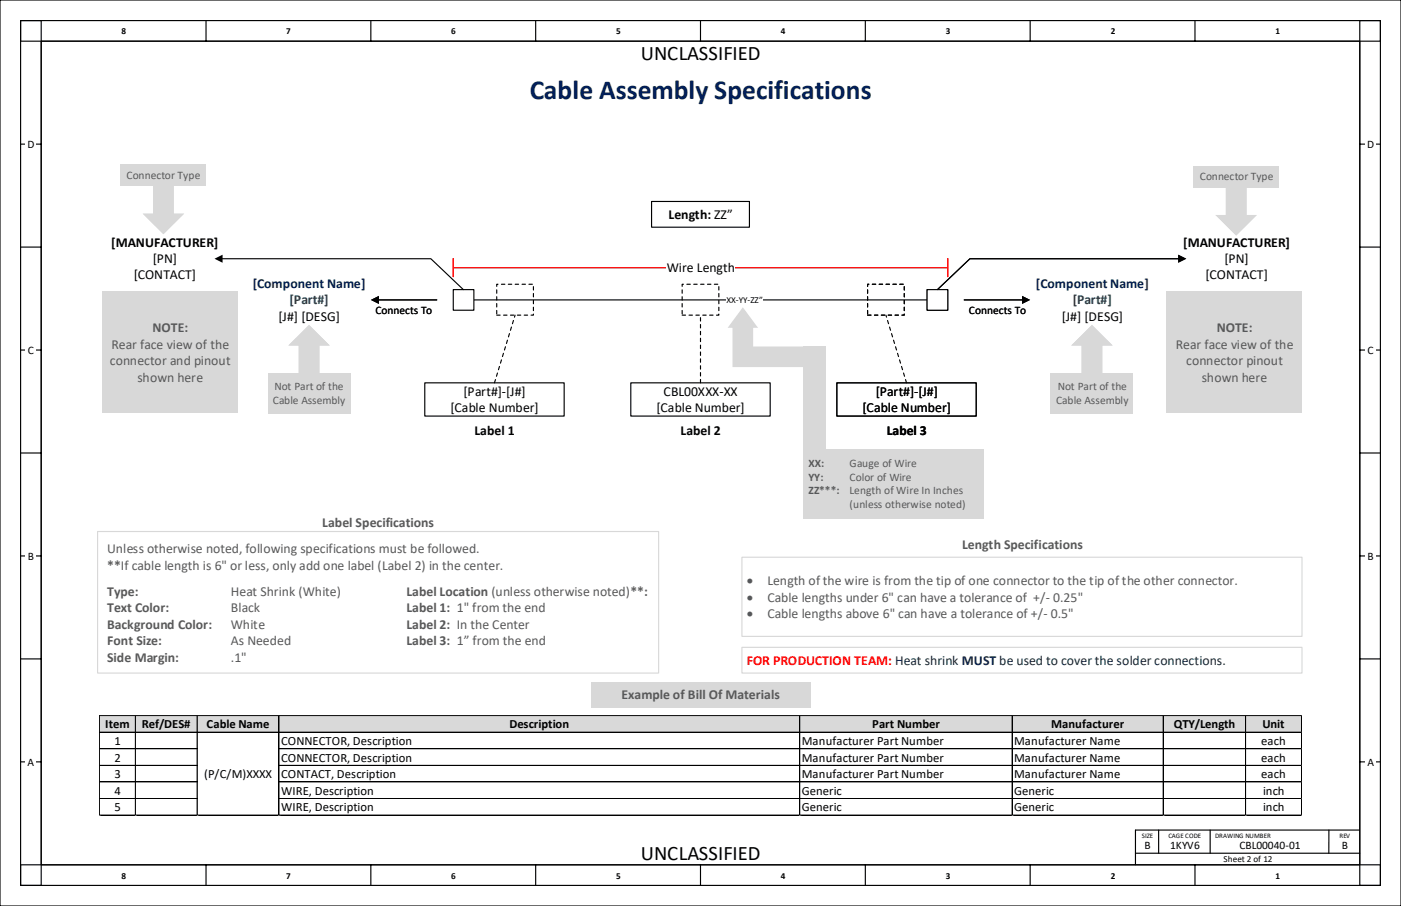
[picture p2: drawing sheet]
<svg xmlns="http://www.w3.org/2000/svg" width="432mm" height="279mm" viewBox="0 0 432 279" stroke-linecap="round" stroke-linejoin="round" font-family="sans-serif">
<defs><g id="words">
<text font-size="8.5" fill="#002060" x="163.2" y="30.5">Cable Assembly Specifications</text>
<text font-size="6.4" x="197.6" y="18.6">UNCLASSIFIED</text>
<text font-size="6.3" x="197.6" y="265.2">UNCLASSIFIED</text>
<g font-size="4.2">
<text x="206.1" y="67.4">Length: ZZ”</text>
<text x="34.3" y="76">[MANUFACTURER]</text>
<text x="364.6" y="76">[MANUFACTURER]</text>
<text x="47.1" y="81.1">[PN]</text>
<text x="205.5" y="83.9">Wire Length</text>
<text x="377.4" y="81.1">[PN]</text>
<text x="41.2" y="86.2">[CONTACT]</text>
<text x="371.5" y="86.2">[CONTACT]</text>
<text x="85.8" y="98.9">[J#] [DESG]</text>
<text x="327.2" y="98.9">[J#] [DESG]</text>
<text x="142.9" y="122">[Part#]-[J#]</text>
<text x="204.5" y="122">CBL00XXX-XX</text>
<text x="269.9" y="122">[Part#]-[J#]</text>
<text x="138.8" y="127.1">[Cable Number]</text>
<text x="202.3" y="127.1">[Cable Number]</text>
<text x="265.9" y="127.1">[Cable Number]</text>
<text x="146.3" y="134">Label 1</text>
<text x="209.8" y="134">Label 2</text>
<text x="273.3" y="134">Label 3</text>
</g>
<g font-size="4.2" fill="#002060">
<text x="77.9" y="88.7">[Component Name]</text>
<text x="319.3" y="88.7">[Component Name]</text>
</g>
<g font-size="4.2" fill="#006f32">
<text x="89.2" y="93.8">[Part#]</text>
<text x="330.6" y="93.8">[Part#]</text>
</g>
<g font-size="4.2" fill="#595959">
<text x="34.4" y="107.5">Rear face view of the</text>
<text x="47" y="102.4">NOTE:</text>
<text x="362.4" y="107.5">Rear face view of the</text>
<text x="375" y="102.4">NOTE:</text>
<text x="33.9" y="112.6">connector and pinout</text>
<text x="365.6" y="112.6">connector pinout</text>
<text x="42.4" y="117.7">shown here</text>
<text x="370.4" y="117.7">shown here</text>
<text x="99.3" y="162.5">Label Specifications</text>
<text x="33.1" y="170.7">Unless otherwise noted, following specifications must be followed.</text>
<text x="296.5" y="169.3">Length Specifications</text>
<text x="33.1" y="175.8">**If cable length is 6&quot; or less, only add one label (Label 2) in the center.</text>
<text x="33.1" y="183.7">Type:</text>
<text x="71.2" y="183.7">Heat Shrink (White)</text>
<text x="125.3" y="183.7">Label Location (unless otherwise noted)**:</text>
<text x="230.2" y="180.4">•</text>
<text x="230.2" y="185.6">•</text>
<text x="236.5" y="180.4">Length of the wire is from the tip of one connector to the tip of the other connector.</text>
<text x="236.5" y="185.6">Cable lengths under 6&quot; can have a tolerance of +/- 0.25&quot;</text>
<text x="33.1" y="188.8">Text Color:</text>
<text x="71.2" y="188.8">Black</text>
<text x="125.3" y="188.8">Label 1: 1&quot; from the end</text>
<text x="230.2" y="190.7">•</text>
<text x="236.5" y="190.7">Cable lengths above 6&quot; can have a tolerance of +/- 0.5&quot;</text>
<text x="33.1" y="193.8">Background Color:</text>
<text x="71.2" y="193.8">White</text>
<text x="125.3" y="193.8">Label 2: In the Center</text>
<text x="33.1" y="198.9">Font Size:</text>
<text x="71.2" y="198.9">As Needed</text>
<text x="125.3" y="198.9">Label 3: 1” from the end</text>
<text x="33.1" y="204">Side Margin:</text>
<text x="71.2" y="204">.1&quot;</text>
<text x="191.5" y="215.7">Example of Bill Of Materials</text>
</g>
<text font-size="4.2" fill="#f00" x="230.2" y="205">FOR PRODUCTION TEAM: Heat shrink MUST be used to cover the solder connections.</text>
<g font-size="3.9">
<text x="32.5" y="224.6">Item</text>
<text x="43.7" y="224.6">Ref/DES#</text>
<text x="63.7" y="224.6">Cable Name</text>
<text x="157" y="224.6">Description</text>
<text x="268.8" y="224.6">Part Number</text>
<text x="324" y="224.6">Manufacturer</text>
<text x="361.8" y="224.6">QTY/Length</text>
<text x="389.1" y="224.6">Unit</text>
<text x="35.3" y="229.8">1</text>
<text x="86.6" y="229.8">CONNECTOR, Description</text>
<text x="247.1" y="229.8">Manufacturer Part Number</text>
<text x="312.6" y="229.8">Manufacturer Name</text>
<text x="388.7" y="229.8">each</text>
<text x="35.3" y="234.9">2</text>
<text x="35.3" y="240">3</text>
<text x="63" y="239.8">(P/C/M)XXXX</text>
<text x="86.6" y="234.9">CONNECTOR, Description</text>
<text x="86.6" y="240">CONTACT, Description</text>
<text x="247.1" y="234.9">Manufacturer Part Number</text>
<text x="247.1" y="240">Manufacturer Part Number</text>
<text x="312.6" y="234.9">Manufacturer Name</text>
<text x="312.6" y="240">Manufacturer Name</text>
<text x="388.7" y="234.9">each</text>
<text x="388.7" y="240">each</text>
<text x="35.3" y="245.1">4</text>
<text x="86.6" y="245.1">WIRE, Description</text>
<text x="247.1" y="245.1">Generic</text>
<text x="312.6" y="245.1">Generic</text>
<text x="389.3" y="245.1">inch</text>
<text x="35.3" y="250.2">5</text>
<text x="86.6" y="250.2">WIRE, Description</text>
<text x="247.1" y="250.2">Generic</text>
<text x="312.6" y="250.2">Generic</text>
<text x="389.3" y="250.2">inch</text>
</g>
<g font-size="3.5">
<text x="8.4" y="45.6">D</text>
<text x="421.4" y="45.6">D</text>
<text x="115.7" y="96.8">Connects To</text>
<text x="298.6" y="96.8">Connects To</text>
<text x="8.6" y="109.1">C</text>
<text x="421.5" y="109.1">C</text>
<text x="8.6" y="172.7">B</text>
<text x="421.5" y="172.7">B</text>
<text x="8.5" y="236.1">A</text>
<text x="421.4" y="236.1">A</text>
<text x="352.7" y="261.9">B</text>
<text x="360.6" y="261.9">1KYV6</text>
<text x="382" y="261.9">CBL00040-01</text>
<text x="413.5" y="261.9">B</text>
</g>
<g font-size="3.5" fill="#595959">
<text x="39" y="55.2">Connector Type</text>
<text x="369.8" y="55.6">Connector Type</text>
<text x="84.1" y="124.5">Cable Assembly</text>
<text x="84.6" y="120.3">Not Part of the</text>
<text x="325.5" y="124.5">Cable Assembly</text>
<text x="326" y="120.3">Not Part of the</text>
<text x="249.2" y="144">XX:</text>
<text x="249.2" y="148.3">YY:</text>
<text x="261.9" y="144">Gauge of Wire</text>
<text x="261.9" y="148.3">Color of Wire</text>
<text x="249.2" y="152.5">ZZ***:</text>
<text x="261.9" y="152.5">Length of Wire In Inches</text>
<text x="261.9" y="156.7">(unless otherwise noted)</text>
</g>
<g font-size="2.8">
<text x="37.4" y="10.5">8</text>
<text x="88.2" y="10.5">7</text>
<text x="139" y="10.5">6</text>
<text x="189.9" y="10.5">5</text>
<text x="240.7" y="10.5">4</text>
<text x="291.5" y="10.5">3</text>
<text x="342.3" y="10.5">2</text>
<text x="393.2" y="10.5">1</text>
<text x="223.9" y="93.4">XX-YY-ZZ”</text>
<text x="377.1" y="265.9">Sheet 2 of 12</text>
<text x="37.4" y="271">8</text>
<text x="88.2" y="271">7</text>
<text x="139" y="271">6</text>
<text x="189.9" y="271">5</text>
<text x="240.7" y="271">4</text>
<text x="291.5" y="271">3</text>
<text x="342.3" y="271">2</text>
<text x="393.2" y="271">1</text>
</g>
<g font-size="2.1">
<text x="351.9" y="258.4">SIZE</text>
<text x="360.2" y="258.4">CAGE CODE</text>
<text x="374.5" y="258.4">DRAWING NUMBER</text>
<text x="412.8" y="258.4">REV</text>
</g>
</g></defs>
<g fill="none" stroke="#000" stroke-width=".35">
<path d="M6.3 6.4h6.4v266.6h-6.4zM6.3 6.4h419.1v6.3h-419.1zM12.7 12.7h406.4v254h-406.4zM63.5 6.4v6.3M114.3 6.4v6.3M165.1 6.4v6.3M215.9 6.4v6.3M266.7 6.4v6.3M317.5 6.4v6.3M368.3 6.4v6.3M419.1 6.4h6.3v266.6h-6.3zM6.3 44.4h6.4"/>
<path d="M419.1 44.4h6.3M6.3 76.2h6.4M419.1 76.2h6.3M6.3 107.9h6.4M419.1 107.9h6.3M6.3 139.7h6.4M419.1 139.7h6.3M6.3 171.4h6.4M419.1 171.4h6.3M6.3 203.2h6.4M419.1 203.2h6.3M6.3 234.9h6.4"/>
<path d="M419.1 234.9h6.3M357.1 256v7.1M373 256v7.1M409.6 256v7.1M419 256h-69v10.7M6.3 266.7h419.1v6.3h-419.1zM63.5 266.7v6.3M114.3 266.7v6.3M165.1 266.7v6.3M215.9 266.7v6.3M266.7 266.7v6.3M317.5 266.7v6.3"/>
<path d="M350 263.1h69.1M368.3 266.7v6.3"/>
</g>
<g fill="#fff">
<path d="M7.9 233.4h3.2v3.2h-3.2z" fill-rule="evenodd"/>
<path d="M7.9 169.9h3.2v3.2h-3.2z" fill-rule="evenodd"/>
<path d="M7.9 106.3h3.2v3.2h-3.2z" fill-rule="evenodd"/>
<path d="M7.9 42.9h3.2v3.2h-3.2z" fill-rule="evenodd"/>
<path d="M420.7 233.4h3.2v3.2h-3.2z" fill-rule="evenodd"/>
<path d="M420.7 169.9h3.2v3.2h-3.2z" fill-rule="evenodd"/>
<path d="M420.7 106.3h3.2v3.2h-3.2z" fill-rule="evenodd"/>
<path d="M420.7 42.9h3.2v3.2h-3.2z" fill-rule="evenodd"/>
</g>
<path d="M0 0h431.8v279.4h-431.8z" fill="none" stroke="#000" stroke-width=".35"/>
<path d="M247.6 106.9h6.9v36.2h-6.9z" fill-rule="evenodd" fill="#d8d8d8"/>
<path d="M146 92.5h139.8" fill="none" stroke="#000" stroke-width=".35"/>
<path d="M223.8 90.8h11.2v3.4h-11.2z" fill-rule="evenodd" fill="#fff"/>
<path d="M210.2 87.7h11.4v9.5h-11.4zM215.9 118.1v-20.9M279.4 118.1l-6.4-20.9" fill="none" stroke="#000" stroke-width=".35" stroke-dasharray="1.1 1.1"/>
<path d="M200.8 62.1h30.2v8h-30.2z" fill="none" stroke="#000" stroke-width=".35"/>
<g fill="#d8d8d8">
<path d="M182.1 210.3h67.6v8h-67.6z" fill-rule="evenodd"/>
<path d="M247.6 138.5h55.8v21.4h-55.8z" fill-rule="evenodd"/>
</g>
<path d="M30.6 220.7h370.7v5.2h-370.7z" fill-rule="evenodd" fill="#d9d9d9"/>
<g fill="none" stroke="#000" stroke-width=".31">
<path d="M30.6 220.6v30.9M30.7 220.7h370.6M30.7 225.8h370.6M30.7 230.9h30.2M30.7 236h30.2M41.7 220.8v30.7M60.8 220.8v30.7M86 220.8v30.7M86.1 230.9h315.2M86.1 236h315.2M246.5 220.8v30.7M311.9 220.8v30.7"/>
<path d="M358.5 220.8v30.7M383.9 220.8v30.7M401.2 220.8v30.7M30.7 241.1h30.2M30.7 246.2h30.2M30.7 251.4h370.6M86.1 241.1h315.2M86.1 246.2h315.2"/>
</g>
<g fill="#d4d4d4">
<path d="M30.5 251.5h.2z" fill-rule="evenodd"/>
<path d="M41.6 251.5h.2z" fill-rule="evenodd"/>
<path d="M60.7 251.5h.2z" fill-rule="evenodd"/>
<path d="M85.9 251.5h.2z" fill-rule="evenodd"/>
<path d="M246.4 251.5h.2z" fill-rule="evenodd"/>
<path d="M311.8 251.5h.2z" fill-rule="evenodd"/>
<path d="M358.4 251.5h.2z" fill-rule="evenodd"/>
<path d="M383.8 251.5h.2z" fill-rule="evenodd"/>
<path d="M401.1 251.5h.2z" fill-rule="evenodd"/>
<path d="M401.3 220.6v.2z" fill-rule="evenodd"/>
<path d="M401.3 225.7v.2z" fill-rule="evenodd"/>
<path d="M401.3 230.8v.2z" fill-rule="evenodd"/>
<path d="M401.3 235.9v.2z" fill-rule="evenodd"/>
<path d="M401.3 241v.2z" fill-rule="evenodd"/>
<path d="M401.3 246.2v.1z" fill-rule="evenodd"/>
<path d="M401.3 251.3v.2z" fill-rule="evenodd"/>
</g>
<g fill="#d8d8d8">
<path d="M31.6 89.9h41.7v37.6h-41.7z" fill-rule="evenodd"/>
<path d="M228.9 94.8l4.7 6.3h-1.5v5.8h18v6.3h-24.3v-12.1h-1.5z" fill-rule="evenodd"/>
<path d="M359.5 89.9h41.7v37.6h-41.7z" fill-rule="evenodd"/>
</g>
<path d="M228.7 171.8h172.6v24.5h-172.6zM228.7 199.6h172.6v8h-172.6z" fill="none" stroke="#d8d8d8" stroke-width=".35"/>
<path d="M194.4 118.1h43v10.2h-43z" fill="none" stroke="#000" stroke-width=".35"/>
<g fill="#d8d8d8">
<path d="M88.9 106.6l6.3-6.4 6.4 6.4h-3.2v10.9h-6.3v-10.9z" fill-rule="evenodd"/>
<path d="M82.5 115h25.5v12.5h-25.5z" fill-rule="evenodd"/>
<path d="M88.9 106.6l6.3-6.4 6.4 6.4h-3.2v10.9h-6.3v-10.9z" fill-rule="evenodd"/>
<path d="M82.5 115h25.5v12.5h-25.5z" fill-rule="evenodd"/>
<path d="M330.2 106.6l6.3-6.4 6.4 6.4h-3.2v10.9h-6.3v-10.9z" fill-rule="evenodd"/>
<path d="M323.8 115h25.5v12.5h-25.5z" fill-rule="evenodd"/>
<path d="M330.2 106.6l6.3-6.4 6.4 6.4h-3.2v10.9h-6.3v-10.9z" fill-rule="evenodd"/>
<path d="M323.8 115h25.5v12.5h-25.5z" fill-rule="evenodd"/>
</g>
<path d="M139.7 89.3h6.3v6.4h-6.3z" fill-rule="evenodd" fill="#fff"/>
<path d="M68.3 79.8h64.5l10 9.5M139.7 89.3h6.3v6.4h-6.3zM130.9 118.1h43v10.2h-43z" fill="none" stroke="#000" stroke-width=".35"/>
<path d="M153.1 87.7h11.3v9.5h-11.3zM152.4 118.1l6.3-20.9" fill="none" stroke="#000" stroke-width=".35" stroke-dasharray="1.1 1.1"/>
<path d="M66.1 79.8l2.5-1.3v2.5z" fill="#000"/>
<path d="M285.8 89.3h6.3v6.4h-6.3z" fill-rule="evenodd" fill="#fff"/>
<path d="M363.4 79.8h-64.5l-10 9.5M285.8 89.3h6.3v6.4h-6.3zM257.9 118.1h43v10.2h-43z" fill="none" stroke="#000" stroke-width=".35"/>
<path d="M267.4 87.7h11.3v9.5h-11.3z" fill="none" stroke="#000" stroke-width=".35" stroke-dasharray="1.1 1.1"/>
<path d="M363.1 78.5l2.5 1.3-2.5 1.2z" fill="#000"/>
<path d="M285.8 89.3h6.3v6.4h-6.3z" fill-rule="evenodd" fill="#fff"/>
<path d="M363.4 79.8h-64.5l-10 9.5M116.5 92.5h18.1M285.8 89.3h6.3v6.4h-6.3zM297.2 92.5h18.1M257.9 118.1h43v10.2h-43z" fill="none" stroke="#000" stroke-width=".35"/>
<path d="M267.4 87.7h11.3v9.5h-11.3z" fill="none" stroke="#000" stroke-width=".35" stroke-dasharray="1.1 1.1"/>
<path d="M363.1 78.5l2.5 1.3-2.5 1.2zM114.3 92.5l2.5-1.3v2.5zM315 91.2l2.5 1.3-2.5 1.2z" fill="#000"/>
<g fill="#d8d8d8">
<path d="M47.2 55h6.4v10.9h3.1l-6.3 6.3-6.4-6.3h3.2z" fill-rule="evenodd"/>
<path d="M37.2 50.8h26.3v6.6h-26.3z" fill-rule="evenodd"/>
<path d="M47.2 55h6.4v10.9h3.1l-6.3 6.3-6.4-6.3h3.2z" fill-rule="evenodd"/>
<path d="M37.2 50.8h26.3v6.6h-26.3z" fill-rule="evenodd"/>
<path d="M377.8 55.4h6.4v10.9h3.2l-6.4 6.3-6.4-6.3h3.2z" fill-rule="evenodd"/>
<path d="M367.8 51.2h26.4v6.7h-26.4z" fill-rule="evenodd"/>
<path d="M377.8 55.4h6.4v10.9h3.2l-6.4 6.3-6.4-6.3h3.2z" fill-rule="evenodd"/>
<path d="M367.8 51.2h26.4v6.7h-26.4z" fill-rule="evenodd"/>
</g>
<path d="M139.7 79.8v5.5M292.1 79.8v5.5M139.7 82.5h152.4" fill="none" stroke="#f00" stroke-width=".35"/>
<path d="M205.4 80h21v5.1h-21z" fill-rule="evenodd" fill="#fff"/>
<path d="M139.7 79.8v5.5M292.1 79.8v5.5M139.7 82.5h152.4" fill="none" stroke="#f00" stroke-width=".35"/>
<path d="M205.4 80h21v5.1h-21z" fill-rule="evenodd" fill="#fff"/>
<path d="M30.1 163.9h172.9v43.7h-172.9z" fill="none" stroke="#d8d8d8" stroke-width=".35"/>
<use href="#words"/>
</svg>
